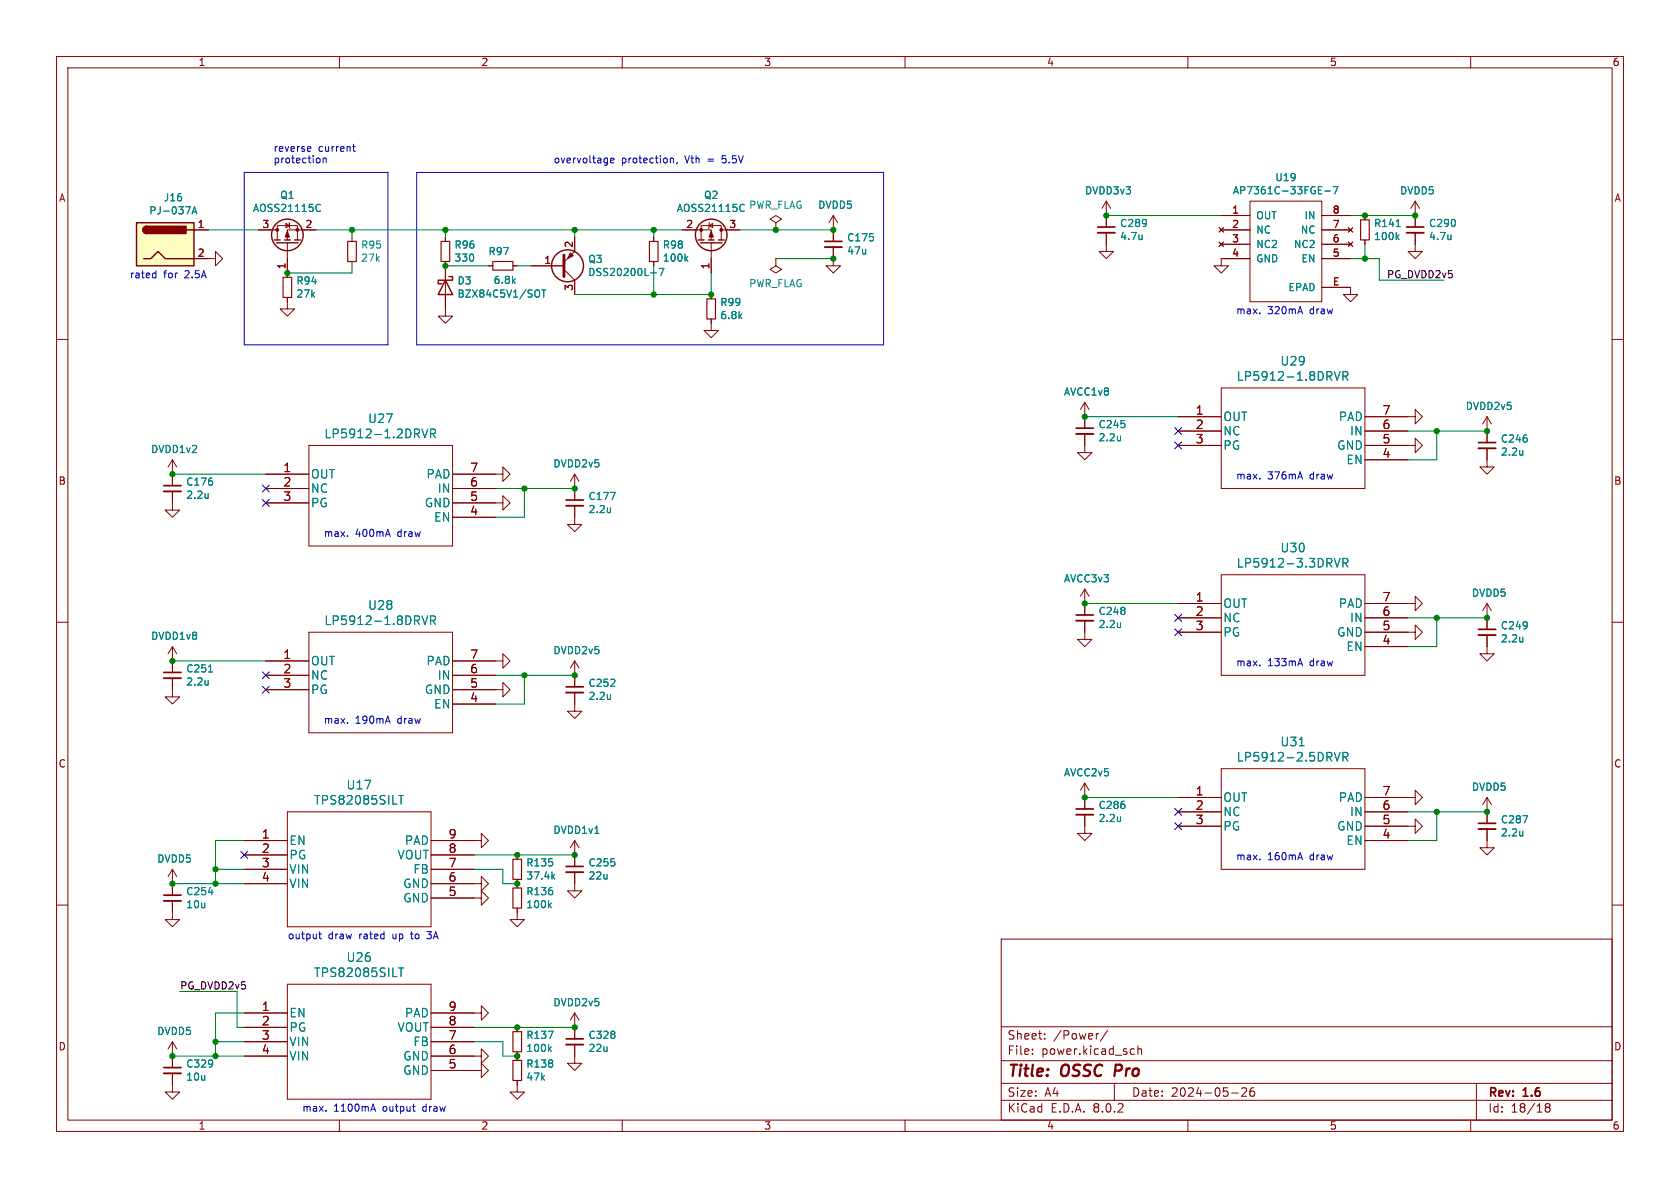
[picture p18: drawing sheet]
<svg xmlns="http://www.w3.org/2000/svg" width="297mm" height="210mm" viewBox="0 0 297 210" stroke-linecap="round" stroke-linejoin="round" font-family="sans-serif">
<defs><g id="words">
<g font-size="2.8" fill="#840000">
<text x="178" y="190.9">Title:</text>
<text x="187.7" y="190.9">OSSC</text>
<text x="197.9" y="190.9">Pro</text>
</g>
<g font-size="2.1" fill="#008484">
<text x="226.3" y="64.8">U29</text>
<text x="218.5" y="67.5">LP5912-1.8DRVR</text>
<text x="57.3" y="77.7">LP5912-1.2DRVR</text>
<text x="65" y="75">U27</text>
<text x="216.2" y="74.6">OUT</text>
<text x="216.2" y="77.2">NC</text>
<text x="236.6" y="74.6">PAD</text>
<text x="238.6" y="77.2">IN</text>
<text x="216.2" y="79.7">PG</text>
<text x="236.3" y="79.7">GND</text>
<text x="238" y="82.3">EN</text>
<text x="54.9" y="84.8">OUT</text>
<text x="54.9" y="87.3">NC</text>
<text x="54.9" y="89.9">PG</text>
<text x="75" y="89.9">GND</text>
<text x="75.3" y="84.8">PAD</text>
<text x="77.3" y="87.3">IN</text>
<text x="76.7" y="92.4">EN</text>
<text x="218.5" y="100.5">LP5912-3.3DRVR</text>
<text x="226.3" y="97.8">U30</text>
<text x="216.2" y="107.7">OUT</text>
<text x="236.6" y="107.7">PAD</text>
<text x="57.3" y="110.7">LP5912-1.8DRVR</text>
<text x="65" y="108">U28</text>
<text x="216.2" y="110.2">NC</text>
<text x="216.2" y="112.7">PG</text>
<text x="236.3" y="112.7">GND</text>
<text x="238.6" y="110.2">IN</text>
<text x="54.9" y="117.8">OUT</text>
<text x="75.3" y="117.8">PAD</text>
<text x="238" y="115.3">EN</text>
<text x="54.9" y="120.4">NC</text>
<text x="54.9" y="122.9">PG</text>
<text x="75" y="122.9">GND</text>
<text x="76.7" y="125.4">EN</text>
<text x="77.3" y="120.4">IN</text>
<text x="218.5" y="134.8">LP5912-2.5DRVR</text>
<text x="226.3" y="132.1">U31</text>
<text x="55.4" y="142.4">TPS82085SILT</text>
<text x="61.2" y="139.8">U17</text>
<text x="216.2" y="141.9">OUT</text>
<text x="236.6" y="141.9">PAD</text>
<text x="51.1" y="149.6">EN</text>
<text x="71.5" y="149.6">PAD</text>
<text x="216.2" y="144.5">NC</text>
<text x="216.2" y="147">PG</text>
<text x="236.3" y="147">GND</text>
<text x="238" y="149.6">EN</text>
<text x="238.6" y="144.5">IN</text>
<text x="51.1" y="152.1">PG</text>
<text x="51.1" y="154.6">VIN</text>
<text x="70.2" y="152.1">VOUT</text>
<text x="73" y="154.6">FB</text>
<text x="51.1" y="157.2">VIN</text>
<text x="71.2" y="159.7">GND</text>
<text x="71.2" y="157.2">GND</text>
<text x="55.4" y="172.9">TPS82085SILT</text>
<text x="61.2" y="170.2">U26</text>
<text x="51.1" y="180">EN</text>
<text x="51.1" y="182.6">PG</text>
<text x="51.1" y="185.1">VIN</text>
<text x="70.2" y="182.6">VOUT</text>
<text x="71.5" y="180">PAD</text>
<text x="73" y="185.1">FB</text>
<text x="51.1" y="187.7">VIN</text>
<text x="71.2" y="190.2">GND</text>
<text x="71.2" y="187.7">GND</text>
</g>
<g font-size="2.1" fill="#840000">
<text x="211.3" y="73.4">1</text>
<text x="211.3" y="75.9">2</text>
<text x="244.3" y="75.9">6</text>
<text x="244.3" y="73.4">7</text>
<text x="50" y="83.6">1</text>
<text x="83" y="83.6">7</text>
<text x="211.3" y="78.5">3</text>
<text x="244.3" y="81">4</text>
<text x="244.3" y="78.5">5</text>
<text x="50" y="86.1">2</text>
<text x="50" y="88.6">3</text>
<text x="83" y="88.6">5</text>
<text x="83" y="86.1">6</text>
<text x="83" y="91.2">4</text>
<text x="211.3" y="106.4">1</text>
<text x="244.3" y="106.4">7</text>
<text x="211.3" y="109">2</text>
<text x="211.3" y="111.5">3</text>
<text x="244.3" y="111.5">5</text>
<text x="244.3" y="109">6</text>
<text x="50" y="116.6">1</text>
<text x="50" y="119.1">2</text>
<text x="83" y="119.1">6</text>
<text x="83" y="116.6">7</text>
<text x="244.3" y="114">4</text>
<text x="50" y="121.7">3</text>
<text x="83" y="124.2">4</text>
<text x="83" y="121.7">5</text>
<text x="211.3" y="140.7">1</text>
<text x="211.3" y="143.3">2</text>
<text x="244.3" y="143.3">6</text>
<text x="244.3" y="140.7">7</text>
<text x="46.2" y="148.3">1</text>
<text x="79.2" y="148.3">9</text>
<text x="211.3" y="145.8">3</text>
<text x="244.3" y="148.3">4</text>
<text x="244.3" y="145.8">5</text>
<text x="46.2" y="150.9">2</text>
<text x="46.2" y="153.4">3</text>
<text x="46.2" y="156">4</text>
<text x="79.2" y="156">6</text>
<text x="79.2" y="153.4">7</text>
<text x="79.2" y="150.9">8</text>
<text x="79.2" y="158.5">5</text>
<text x="46.2" y="178.8">1</text>
<text x="79.2" y="178.8">9</text>
<text x="46.2" y="181.4">2</text>
<text x="46.2" y="183.9">3</text>
<text x="79.2" y="183.9">7</text>
<text x="79.2" y="181.4">8</text>
<text x="178" y="184">Sheet:</text>
<text x="186.2" y="184">/Power/</text>
<text x="46.2" y="186.4">4</text>
<text x="79.2" y="189">5</text>
<text x="79.2" y="186.4">6</text>
<text x="178" y="186.7">File:</text>
<text x="184.1" y="186.7">power.kicad_sch</text>
<text x="178" y="196.9">KiCad</text>
<text x="178" y="194.1">Size:</text>
<text x="184.7" y="194.1">A4</text>
<text x="185.7" y="196.9">E.D.A.</text>
<text x="193.3" y="196.9">8.0.2</text>
<text x="200" y="194.1">Date:</text>
<text x="207" y="194.1">2024-05-26</text>
<text x="263" y="194.3">Rev:</text>
<text x="263" y="196.9">Id:</text>
<text x="267.1" y="196.9">18/18</text>
<text x="269.4" y="194.3">1.6</text>
</g>
<g font-size="1.8" fill="#840000">
<text x="35" y="11.9">1</text>
<text x="85" y="11.9">2</text>
<text x="135" y="11.9">3</text>
<text x="185" y="11.9">4</text>
<text x="235" y="11.9">5</text>
<text x="285" y="11.9">6</text>
<text x="10.3" y="35.9">A</text>
<text x="285.3" y="35.9">A</text>
<text x="34.9" y="40.4">1</text>
<text x="46.3" y="40.4">3</text>
<text x="53.9" y="40.4">2</text>
<text x="121.2" y="40.4">2</text>
<text x="128.8" y="40.4">3</text>
<text x="217.7" y="37.8">1</text>
<text x="217.7" y="40.4">2</text>
<text x="235.5" y="40.4">7</text>
<text x="235.5" y="37.8">8</text>
<text x="34.9" y="45.5">2</text>
<text x="50.5" y="47.7" transform="rotate(-90 50.5 47.7)">1</text>
<text x="96.1" y="46.7">1</text>
<text x="101.3" y="43.9" transform="rotate(-90 101.3 43.9)">2</text>
<text x="125.5" y="47.7" transform="rotate(-90 125.5 47.7)">1</text>
<text x="217.7" y="42.9">3</text>
<text x="217.7" y="45.5">4</text>
<text x="235.5" y="45.5">5</text>
<text x="235.5" y="42.9">6</text>
<text x="101.3" y="51.5" transform="rotate(-90 101.3 51.5)">3</text>
<text x="235.5" y="50.5">E</text>
<text x="10.3" y="85.9">B</text>
<text x="285.3" y="85.9">B</text>
<text x="10.3" y="135.9">C</text>
<text x="285.3" y="135.9">C</text>
<text x="10.3" y="185.9">D</text>
<text x="285.3" y="185.9">D</text>
<text x="35" y="199.9">1</text>
<text x="85" y="199.9">2</text>
<text x="135" y="199.9">3</text>
<text x="185" y="199.9">4</text>
<text x="235" y="199.9">5</text>
<text x="285" y="199.9">6</text>
</g>
<g font-size="1.8" fill="#0000c2">
<text x="48.3" y="26.9">reverse</text>
<text x="48.3" y="29">protection</text>
<text x="56.3" y="26.9">current</text>
<text x="97.8" y="29">overvoltage</text>
<text x="109.8" y="29">protection,</text>
<text x="121.2" y="29">Vth</text>
<text x="125.4" y="29">=</text>
<text x="128.1" y="29">5.5V</text>
<text x="22.9" y="49.3">rated</text>
<text x="28.9" y="49.3">for</text>
<text x="32.8" y="49.3">2.5A</text>
<text x="218.4" y="55.6">max.</text>
<text x="224.1" y="55.6">320mA</text>
<text x="231.7" y="55.6">draw</text>
<text x="218.4" y="84.8">max.</text>
<text x="224.1" y="84.8">376mA</text>
<text x="231.7" y="84.8">draw</text>
<text x="57.1" y="95">max.</text>
<text x="62.8" y="95">400mA</text>
<text x="70.4" y="95">draw</text>
<text x="218.4" y="117.9">max.</text>
<text x="224.1" y="117.9">133mA</text>
<text x="231.7" y="117.9">draw</text>
<text x="57.1" y="128">max.</text>
<text x="62.8" y="128">190mA</text>
<text x="70.4" y="128">draw</text>
<text x="218.4" y="152.2">max.</text>
<text x="224.1" y="152.2">160mA</text>
<text x="231.7" y="152.2">draw</text>
<text x="50.8" y="166.1">output</text>
<text x="58" y="166.1">draw</text>
<text x="63.6" y="166.1">rated</text>
<text x="69.7" y="166.1">up</text>
<text x="73.1" y="166.1">to</text>
<text x="76.2" y="166.1">3A</text>
<text x="53.3" y="196.6">max.</text>
<text x="59" y="196.6">1100mA</text>
<text x="67.8" y="196.6">output</text>
<text x="75" y="196.6">draw</text>
</g>
<g font-size="1.8" fill="#008484">
<text x="28.9" y="35.8">J16</text>
<text x="49.4" y="35.4">Q1</text>
<text x="124.4" y="35.4">Q2</text>
<text x="191.7" y="34.6">DVDD3v3</text>
<text x="217.9" y="34.5">AP7361C-33FGE-7</text>
<text x="225.4" y="32.2">U19</text>
<text x="247.4" y="34.6">DVDD5</text>
<text x="26.3" y="38.1">PJ-037A</text>
<text x="44.6" y="37.7">AOSS21115C</text>
<text x="119.6" y="37.7">AOSS21115C</text>
<text x="132.3" y="37.1">PWR_FLAG</text>
<text x="144.5" y="37.1">DVDD5</text>
<text x="197.9" y="40.3">C289</text>
<text x="222" y="39">OUT</text>
<text x="222" y="41.5">NC</text>
<text x="229.9" y="41.5">NC</text>
<text x="230.5" y="39">IN</text>
<text x="242.8" y="40.3">R141</text>
<text x="252.5" y="40.3">C290</text>
<text x="63.7" y="46.5">27k</text>
<text x="63.7" y="44.1">R95</text>
<text x="80.2" y="46.5">330</text>
<text x="80.2" y="44.1">R96</text>
<text x="86.3" y="45.3">R97</text>
<text x="103.9" y="46.7">Q3</text>
<text x="117.1" y="44.1">R98</text>
<text x="117.1" y="46.5">100k</text>
<text x="149.7" y="42.9">C175</text>
<text x="149.7" y="45.2">47u</text>
<text x="197.9" y="42.6">4.7u</text>
<text x="222" y="44">NC2</text>
<text x="222" y="46.6">GND</text>
<text x="228.7" y="44">NC2</text>
<text x="230" y="46.6">EN</text>
<text x="242.8" y="42.6">100k</text>
<text x="252.5" y="42.6">4.7u</text>
<text x="52.3" y="52.8">27k</text>
<text x="52.3" y="50.5">R94</text>
<text x="80.8" y="50.5">D3</text>
<text x="80.8" y="52.8">BZX84C5V1/SOT</text>
<text x="87.2" y="50.4">6.8k</text>
<text x="103.9" y="49">DSS20200L-7</text>
<text x="132.3" y="51">PWR_FLAG</text>
<text x="227.7" y="51.7">EPAD</text>
<text x="127.2" y="56.6">6.8k</text>
<text x="127.2" y="54.3">R99</text>
<text x="188" y="70.1">AVCC1v8</text>
<text x="194.1" y="75.9">C245</text>
<text x="259" y="72.7">DVDD2v5</text>
<text x="26.6" y="80.3">DVDD1v2</text>
<text x="97.7" y="82.8">DVDD2v5</text>
<text x="194.1" y="78.2">2.2u</text>
<text x="265.2" y="78.4">C246</text>
<text x="265.2" y="80.7">2.2u</text>
<text x="32.8" y="86.1">C176</text>
<text x="32.8" y="88.4">2.2u</text>
<text x="103.9" y="88.6">C177</text>
<text x="103.9" y="90.9">2.2u</text>
<text x="188" y="103.1">AVCC3v3</text>
<text x="260.1" y="105.7">DVDD5</text>
<text x="26.6" y="113.3">DVDD1v8</text>
<text x="194.1" y="108.9">C248</text>
<text x="194.1" y="111.2">2.2u</text>
<text x="265.2" y="111.5">C249</text>
<text x="265.2" y="113.8">2.2u</text>
<text x="32.8" y="119.1">C251</text>
<text x="97.7" y="115.8">DVDD2v5</text>
<text x="32.8" y="121.4">2.2u</text>
<text x="103.9" y="121.6">C252</text>
<text x="103.9" y="123.9">2.2u</text>
<text x="188" y="137.4">AVCC2v5</text>
<text x="194.1" y="143.2">C286</text>
<text x="260.1" y="140">DVDD5</text>
<text x="97.7" y="147.6">DVDD1v1</text>
<text x="194.1" y="145.5">2.2u</text>
<text x="265.2" y="145.7">C287</text>
<text x="265.2" y="148.1">2.2u</text>
<text x="27.7" y="152.7">DVDD5</text>
<text x="92.9" y="153.4">R135</text>
<text x="92.9" y="155.7">37.4k</text>
<text x="103.9" y="153.4">C255</text>
<text x="103.9" y="155.7">22u</text>
<text x="32.8" y="158.4">C254</text>
<text x="32.8" y="160.8">10u</text>
<text x="92.9" y="158.4">R136</text>
<text x="92.9" y="160.8">100k</text>
<text x="97.7" y="178.1">DVDD2v5</text>
<text x="27.7" y="183.2">DVDD5</text>
<text x="92.9" y="183.8">R137</text>
<text x="103.9" y="183.8">C328</text>
<text x="32.8" y="188.9">C329</text>
<text x="32.8" y="191.2">10u</text>
<text x="92.9" y="188.9">R138</text>
<text x="92.9" y="191.2">47k</text>
<text x="92.9" y="186.2">100k</text>
<text x="103.9" y="186.2">22u</text>
</g>
<g font-size="1.8">
<text x="245.1" y="49.3">PG_DVDD2v5</text>
<text x="31.7" y="175">PG_DVDD2v5</text>
</g>
</g></defs>
<g fill="none" stroke="#840000" stroke-width=".18">
<path d="M10 10h277v190h-277zM12 12h273v186h-273zM60 10v2M110 10v2M160 10v2M210 10v2M260 10v2M195.6 35.6v4.5M195.6 35.6l-.8 1.2M195.6 35.6l.7 1.2M215.9 38.1h5.1M221 35.6h12.7v17.7h-12.7z"/>
<path d="M233.7 38.1h5.1M250.2 35.6l-.8 1.2M250.2 35.6v4.5M250.2 35.6l.8 1.2M10 60h2M36.8 45.7h1.3v-1.2l1.3 1.2-1.3 1.3v-1.3M195.6 41.1v3.4h1.2l-1.2 1.2-1.3-1.2h1.3M215.5 40.3l.8 .7M215.5 42.8l.8 .8M215.9 40.6h5.1M215.9 43.2h5.1M215.9 45.7h5.1"/>
<path d="M216.3 40.3l-.8 .7M216.3 42.8l-.8 .8M233.7 50.8h5.1v1.3h1.2l-1.2 1.2-1.3-1.2h1.3M233.7 40.6h5.1M233.7 43.2h5.1M233.7 45.7h5.1M238.4 42.8l.7 .8M238.4 40.3l.7 .7M239.1 42.8l-.7 .8M239.1 40.3l-.7 .7M250.2 41.1v3.4h1.3l-1.3 1.2-1.3-1.2h1.3M285 60h2"/>
<path d="M262.9 79.2v3.4h1.3l-1.3 1.2-1.3-1.2h1.3M262.9 73.7l-.8 1.2M262.9 73.7v4.5M262.9 73.7l.8 1.2M30.5 86.9v3.3h1.2l-1.2 1.2-1.3-1.2h1.3M30.5 81.3v4.6M30.5 81.3l-.8 1.3M30.5 81.3l.7 1.3M87.6 83.8h1.3v-1.2l1.3 1.2-1.3 1.3v-1.3M87.6 88.9h1.3v-1.3l1.3 1.3-1.3 1.3v-1.3M10 110h2M30.5 119.9v3.3h1.2l-1.2 1.3-1.3-1.3h1.3"/>
<path d="M30.5 114.3v4.6M30.5 114.3l-.8 1.3M30.5 114.3l.7 1.3M87.6 116.8h1.3v-1.2l1.3 1.2-1.3 1.3v-1.3M101.6 116.8v4.6M101.6 116.8l-.8 1.3M101.6 116.8l.8 1.3M285 110h2M87.6 121.9h1.3v-1.2l1.3 1.2-1.3 1.3v-1.3M101.6 122.4v3.3h1.3l-1.3 1.3-1.3-1.3h1.3M10 160h2M83.8 148.6h1.3v-1.3l1.3 1.3-1.3 1.3v-1.3"/>
<path d="M285 160h2M101.6 179.1v4.5M101.6 179.1l-.8 1.2M101.6 179.1l.8 1.2M177 166h108v32h-108zM60 198v2M101.6 184.7v2M110 198v2M160 198v2M177 194.5h108M177 191.5h108M177 187.5h108"/>
<path d="M177 181.5h108M182.5 186.3v.1M182.5 185.5v.1M184.7 183.6v.1M184.7 182.8v.1M194.2 182.7l-.2 .1M195.8 182.1l-1.3 2M197 191.5v3M200.1 185.4l.4 .1M200.5 186.3l-.4 .1M201.2 185.5l.2-.1 .3 .1 .1 .9M201.2 184.9v1.5"/>
<path d="M210 198v2M217.7 193.2h1.2M219.5 192.4l.6-.1 .2 .1 .1 .3-.9 1.1h.9M221.7 192.3a.59 .59 0 0 0-.7 .6v.6l.1 .2 .4 .1 .2-.1 .1-.5-.1-.3h-.5l-.2 .3M260 198v2M261 191.5v6.5M273.5 195.7l-.3-.2 .3-.4h.2l.3 .3-.3 .3M273.5 195.7l-.3 .3v.3l.3 .3h.2l.3-.3v-.4l-.3-.2M273.5 195.7h.2"/>
</g>
<path d="M197.3 188.2l-.3 2" fill="none" stroke="#840000" stroke-width=".4"/>
<path d="M194.1 41.1h3M248.7 41.1h3M261.4 79.2h3M29 86.9h3M29 119.9h3M100.1 122.4h3M100.1 184.7h3" fill="none" stroke="#840000" stroke-width=".33"/>
<path d="M194.1 40.1h3M248.7 40.1h3M261.4 78.2h3M29 85.9h3M29 118.9h3M100.1 121.4h3M100.1 183.6h3" fill="none" stroke="#840000" stroke-width=".3"/>
<g fill="none" stroke="#008484" stroke-width=".18">
<path d="M234.2 33.8h1M235.7 33h.8l-.5 1.3M201.9 41.5v.9M201.9 42.2l-.1 .1M256.5 41.5v.9M256.5 42.2l-.1 .1M269.2 79.6v.9M36.8 87.2v.9M36.8 88h-.1M269.2 80.3l-.1 .1M36.9 118.8h.7M36.8 120.3v.8"/>
<path d="M36.8 121h-.1M107.9 122.8v.8M107.9 123.5v.1"/>
</g>
<path d="M24.1 39.4h10.2v7.6h-10.2z" fill="#ffffc2"/>
<g fill="none" stroke="#840000" stroke-width=".25">
<path d="M24.1 39.4h10.2v7.6h-10.2zM25.4 45.7h1.3l1.2-1.2 1.3 1.2h5.1M25.9 40a.64 .64 0 0 0-.6 .6 .64 .64 0 0 0 .6 .7M33 40.6h1.3M48.5 42.4h1M48.9 42.9h3.8M50.3 42.4h1M52.1 42.4h1M78.7 49.5l1.3 2.6h-2.5zM79.4 48.9h.6v.6h-2.5v.7h.6M123.4 42.4h1.1M123.8 42.9h3.8"/>
<path d="M125.2 42.4h1M127 42.4h1"/>
<circle cx="50.8" cy="41.5" r="2.79"/>
<circle cx="100.3" cy="47" r="2.82"/>
<circle cx="125.7" cy="41.5" r="2.79"/>
</g>
<g fill="#840000" stroke="#840000" stroke-width=".25">
<path d="M25.5 40.2l.4-.2v1.3a.63 .63 0 0 1-.6-.4 .63 .63 0 0 1 .2-.7z"/>
<path d="M25.9 40h7v1.3h-7z"/>
</g>
<g fill="none" stroke="#840000" stroke-width=".18">
<path d="M50.5 39.5l.7 .4-.7 .4zM51.1 39.4l.1 .1v.8l.1 .1M125.3 39.9l.7-.4v.8zM125.5 39.4l-.2 .1v.8l-.1 .1M137.2 39.4l1-.7-1-.6-1.1 .6 1.1 .7v1.2M147.3 38.1v4.6M147.3 38.1l-.7 1.3M147.3 38.1l.8 1.3M195.6 38.1v2M215.9 38.1h5.1M233.7 38.1h5.1M241.3 38.1v.8"/>
<path d="M250.2 38.1v2M34.3 40.6h2.5M34.3 45.7h2.5M45.7 40.6h3.3M49 42.4v-2.5h3.6v2.5M50.8 52.6v2h1.3l-1.3 1.3-1.3-1.3h1.3M50.8 42.9v6.1M55.9 40.6h-5.1v1.8M62.2 41.9v.8M62.2 46.2v.8M78.7 46.2v9.7h1.3l-1.3 1.3-1.2-1.3h1.2M78.7 41.9v.8"/>
<path d="M86.4 47h.7M90.7 47h.7M94 47h5.7M99.7 47.6l1.9 1.9v2.6M101.6 41.9v2.6l-1.9 1.9M115.6 41.9v.8M115.6 46.2v.8M120.6 40.6h5.1v1.8M124 42.4v-2.5h3.5v2.5M125.7 56.4v2h1.3l-1.3 1.3-1.2-1.3h1.2M125.7 42.9v5.4M125.7 52.1v.7"/>
<path d="M127.5 40.6h3.3M137.2 40.6h.1M137.2 45.7v1.3l1 .6-1 .7-1.1-.7 1.1-.6M137.2 45.7h.1M147.3 43.7v3.3h1.3l-1.3 1.3-1.3-1.3h1.3M195.6 41.1v2.1M215.5 40.3l.8 .7M215.5 42.8l.8 .8M215.9 40.6h5.1M215.9 43.2h5.1M216.3 40.3l-.8 .7M216.3 42.8l-.8 .8"/>
<path d="M221 45.7h-5.1v1.3h1.3l-1.3 1.3-1.3-1.3h1.3M233.7 40.6h5.1M233.7 45.7h5.1M233.7 43.2h5.1M233.7 50.8h5.1M238.4 42.8l.7 .8M238.4 40.3l.7 .7M239.1 42.8l-.7 .8M239.1 40.3l-.7 .7M241.3 42.4v.8M250.2 41.1v2.1M54.6 78.7h25.4v17.8h-25.4z"/>
<path d="M191.8 76.7v3.3h1.2l-1.2 1.3-1.3-1.3h1.3M191.8 71.1v4.6M191.8 71.1l-.8 1.3M191.8 71.1l.7 1.3M208.3 78.7h7.6M208.3 73.7h7.6M208.3 76.2h7.6M215.9 68.6h25.4v17.8h-25.4zM241.3 78.7h8.9v-1.2l1.3 1.2-1.3 1.3v-1.3M241.3 73.7h8.9v-1.3l1.3 1.3-1.3 1.2v-1.2M241.3 76.2h7.6M262.9 76.2v2"/>
<path d="M262.9 79.2v2.1M30.5 83.8v2.1M30.5 86.9v2M47 83.8h7.6M47 86.4h7.6M47 88.9h7.6M80 83.8h7.6M80 86.4h7.6M80 88.9h7.6M80 91.4h7.6M101.6 89.4v3.3h1.3l-1.3 1.3-1.3-1.3h1.3M101.6 83.8v4.6"/>
<path d="M101.6 83.8l-.8 1.3M101.6 83.8l.8 1.3M241.3 81.3h7.6M30.5 116.8v2.1M30.5 119.9v2M47 116.8h7.6M47 119.4h7.6M54.6 111.8h25.4v17.7h-25.4zM80 116.8h7.6M80 119.4h7.6M101.6 119.4v2M191.8 109.7v3.3h1.2l-1.2 1.3-1.3-1.3h1.3"/>
<path d="M191.8 104.1l-.8 1.3M191.8 104.1v4.6M191.8 104.1l.7 1.3M208.3 111.8h7.6M208.3 106.7h7.6M208.3 109.2h7.6M215.9 101.6h25.4v17.8h-25.4zM241.3 111.8h8.9v-1.3l1.3 1.3-1.3 1.2v-1.2M241.3 106.7h8.9v-1.3l1.3 1.3-1.3 1.3v-1.3M241.3 109.2h7.6M241.3 114.3h7.6M262.9 112.3v3.3h1.3l-1.3 1.2-1.3-1.2h1.3"/>
<path d="M262.9 106.7v4.6M262.9 106.7l-.8 1.3M262.9 106.7l.8 1.3M47 121.9h7.6M80 121.9h7.6M80 124.5h7.6M101.6 122.4v2.1M191.8 138.4v4.6M191.8 138.4l-.8 1.3M191.8 138.4l.7 1.3M215.9 135.9h25.4v17.8h-25.4zM30.5 159.3v3.3h1.2l-1.2 1.2-1.3-1.2h1.3"/>
<path d="M30.5 153.7v4.5M30.5 153.7l-.8 1.2M30.5 153.7l.7 1.2M43.2 153.7h7.6M43.2 148.6h7.6M43.2 151.1h7.6M43.2 156.2h7.6M50.8 143.5h25.4v20.3h-25.4zM76.2 158.8h8.9v-1.3l1.3 1.3-1.3 1.2v-1.2M76.2 156.2h8.9v-1.3l1.3 1.3-1.3 1.3v-1.3M76.2 153.7h7.6M76.2 148.6h7.6"/>
<path d="M76.2 151.1h7.6M91.4 151.1v.8M91.4 155.4v1.6M101.6 154.2v3.3h1.3l-1.3 1.3-1.3-1.3h1.3M101.6 148.6v4.6M101.6 148.6l-.8 1.3M101.6 148.6l.8 1.3M191.8 144v3.3h1.2l-1.2 1.3-1.3-1.3h1.3M208.3 141h7.6M208.3 143.5h7.6M208.3 146.1h7.6M241.3 146.1h8.9v-1.3l1.3 1.3-1.3 1.2v-1.2"/>
<path d="M241.3 141h8.9v-1.3l1.3 1.3-1.3 1.2v-1.2M241.3 143.5h7.6M241.3 148.6h7.6M262.9 146.6v3.3h1.3l-1.3 1.2-1.3-1.2h1.3M262.9 141v4.5M262.9 141l-.8 1.2M262.9 141l.8 1.2M43.2 179.1h7.6M50.8 174h25.4v20.3h-25.4zM76.2 179.1h8.9v-1.3l1.3 1.3-1.3 1.2v-1.2M91.4 160.5v2.1h1.3l-1.3 1.2-1.2-1.2h1.2M30.5 189.7v3.3h1.2l-1.2 1.3-1.3-1.3h1.3"/>
<path d="M30.5 184.2v4.5M30.5 184.2l-.8 1.2M30.5 184.2l.7 1.2M43.2 181.6h7.6M43.2 184.2h7.6M43.2 186.7h7.6M76.2 189.2h8.9v-1.2l1.3 1.2-1.3 1.3v-1.3M76.2 186.7h8.9v-1.3l1.3 1.3-1.3 1.3v-1.3M76.2 181.6h7.6M76.2 184.2h7.6M91.4 191v2h1.3l-1.3 1.3-1.2-1.3h1.2M91.4 181.6v.8"/>
<path d="M91.4 185.9v1.6M101.6 184.7v3.3h1.3l-1.3 1.2-1.3-1.2h1.3M101.6 181.6v2"/>
</g>
<g fill="none" stroke="#008484" stroke-width=".18">
<path d="M34 37.8l.4-1.3 .4 1.3M34.1 37.5h.6M56.3 36.1l.3 .1M56.6 37.3l-.3 .1M131.2 36.1l.4 .1M131.6 37.3l-.4 .1M234.2 33.8h1M235.7 33h.8l-.5 1.3M95.2 51.3a.9 .9 0 0 1 0 1.2M95.8 51.3h.7M96.1 51.3v1.2M115.1 48.2h.9"/>
<path d="M116.5 47.4h.9l-.6 1.3M121.2 45.7l.4 .5M121.6 45.3l-.5 .5M201.9 41.5v.9M201.9 42.2l-.1 .1M246.8 40.1h.8M247 41.9l.3 .5M247.3 41.5l-.5 .5M256.5 41.5v.9M256.5 42.2l-.1 .1M74.6 75.9l.5 1.5 .5-1.5M76.1 76.7l.8-.1 .1-.2-.1-.4-.2-.1h-.6v1.5"/>
<path d="M76.5 76.7l.5 .7M198.1 77.1v.8M198.1 77.8l-.1 .1M235.9 65.7l.5 1.5 .5-1.5M237.4 66.5l.7-.1 .2-.2-.1-.4-.2-.1h-.6v1.5M237.8 66.5l.5 .7M269.2 79.6v.9M36.8 87.2v.9M36.8 88h-.1M107.9 87h.9l-.6 1.3M107.9 89.8v.8M107.9 90.5v.1"/>
<path d="M235.9 98.7l.5 1.5 .5-1.5M237.4 99.5l.7-.1 .2-.2-.1-.3-.2-.2h-.6v1.5M237.8 99.5l.5 .7M269.2 80.3l-.1 .1M36.9 118.8h.7M74.6 108.9l.5 1.5 .5-1.5M76.1 109.7l.8-.1 .1-.2-.1-.4-.2-.1h-.6v1.5M76.5 109.7l.5 .7M198.1 110.1v.8M198.1 110.8l-.1 .1M269.2 112.6v.9M269.2 113.4h-.1"/>
<path d="M36.8 120.3v.8M36.8 121h-.1M107.9 122.8v.8M107.9 123.5v.1M229.7 131.8h.9M235.9 133l.5 1.5 .5-1.5M237.4 133.8l.7-.1 .2-.2-.1-.3-.2-.2h-.6v1.5M237.8 133.8l.5 .7M36.9 157.7h.7M70.5 140.6h.8M70.9 140.6v1.5M97.1 160l.4 .5"/>
<path d="M97.5 159.6l-.5 .5M97.7 154.9l.4 .5M98.1 154.5l-.5 .5M105.2 147.3h.7M198.1 144.4v.8M198.1 145.1l-.1 .1M269.2 146.9v.9M269.2 144.2h.9l-.6 1.3M269.2 147.7h-.1M70.5 171.1h.8M70.9 171.1v1.5M96.9 182.3h.9l-.6 1.3"/>
<path d="M97.1 185.4l.4 .5M97.5 185l-.5 .5"/>
</g>
<path d="M240.5 38.9h1.6v3.5h-1.6zM50 49h1.6v3.6h-1.6zM61.5 42.7h1.5v3.5h-1.5zM78 42.7h1.5v3.5h-1.5zM87.1 46.2h3.6v1.6h-3.6zM114.8 42.7h1.5v3.5h-1.5zM125 52.8h1.5v3.6h-1.5zM90.7 157h1.5v3.5h-1.5zM90.7 151.9h1.5v3.5h-1.5zM90.7 182.4h1.5v3.5h-1.5zM90.7 187.5h1.5v3.5h-1.5z" fill="none" stroke="#840000" stroke-width=".2"/>
<path d="M99.7 45.1v3.8" fill="none" stroke="#840000" stroke-width=".51"/>
<g fill="#840000" stroke="#840000" stroke-width=".18">
<path d="M100.8 44.7l.5 .5-1 .5z"/>
<path d="M125.7 40.9l.4 1h-.8z"/>
<path d="M50.8 40.9l.4 1h-.8z"/>
<circle cx="124" cy="40.6" r=".25"/>
<circle cx="127.5" cy="40.6" r=".25"/>
<circle cx="52.6" cy="40.6" r=".25"/>
<circle cx="49" cy="40.6" r=".25"/>
</g>
<path d="M145.8 43.7h3M190.2 76.7h3.1M100.1 89.4h3M190.2 109.7h3.1M261.4 112.3h3M29 159.3h3M100.1 154.2h3M190.2 144h3.1M261.4 146.6h3M29 189.7h3" fill="none" stroke="#840000" stroke-width=".33"/>
<path d="M145.8 42.7h3M190.2 75.7h3.1M100.1 88.4h3M190.2 108.7h3.1M261.4 111.3h3M29 158.2h3M100.1 153.2h3M190.2 143h3.1M261.4 145.5h3M29 188.7h3" fill="none" stroke="#840000" stroke-width=".3"/>
<g fill="none" stroke="#0000c2" stroke-width=".18">
<path d="M43.2 30.5h25.4v30.5h-25.4zM54.5 25.9l.4 .1 .1 .2-.7 .1M54.9 26.7l-.4 .1M56.5 28.1v.6M57.1 27.9v.9M57.1 28.1l.2-.2 .3 .1 .1 .8M62.3 25.9h.5M62.5 25.5v1.1l.3 .2M73.7 30.5h82.5v30.5h-82.5zM107.9 28.4l.6-.1v-.3l-.4-.1-.2 .2 .1 .6h.5M118.5 28.1l.2-.2 .3 .1 .1 .8M119.7 28.7l-.1 .3"/>
<path d="M27.2 48.3h.4M27.6 47.8v1.3M27.6 49.1h-.4M222.7 55.3v.2M61.4 94.7v.1M222.7 84.6v.1M222.7 117.6v.1M61.4 127.7v.2M222.7 151.9v.1M56.3 165.1h.5M56.5 164.7v1.1l.3 .2M75.5 164.7h.7"/>
<path d="M75.5 165.8l.1 .2M57.6 196.3v.1M65.7 196.1h.6M66 195.2l.4 1.2M72.9 195.6h.5M73.2 196.4h.2"/>
</g>
<g fill="none" stroke="#008400" stroke-width=".18">
<path d="M195.6 38.1h20.3M238.8 38.1h11.4M36.8 40.6h8.9M55.9 40.6h64.7M62.2 47v1.3h-11.4M62.2 40.6v1.3M78.7 47h7.7M78.7 40.6v1.3M91.4 47h2.6M101.6 40.6v1.3M115.6 40.6v1.3M115.6 47v5.1"/>
<path d="M125.7 48.3v3.8h-24.1M130.8 40.6h16.5M137.2 45.7h10.1M238.8 45.7h5v3.8h11.5M241.3 43.2v2.5M191.8 73.7h16.5M248.9 76.2h14M254 76.2v5.1h-5.1M30.5 83.8h16.5M87.6 86.4h14M92.7 86.4v5h-5.1M30.5 116.8h16.5"/>
<path d="M87.6 119.4h14M92.7 119.4v5.1h-5.1M191.8 106.7h16.5M248.9 109.2h14M254 109.2v5.1h-5.1M30.5 156.2h12.7M38.1 153.7h5.1M43.2 148.6h-5.1v7.6M83.8 153.7h5.1v2.5h2.5M83.8 151.1h17.8M191.8 141h16.5M248.9 143.5h14"/>
<path d="M254 143.5v5.1h-5.1M31.7 175.3h10.2v6.3h1.3M43.2 179.1h-5.1v7.6M30.5 186.7h12.7M38.1 184.2h5.1M83.8 184.2h5.1v2.5h2.5M83.8 181.6h17.8"/>
</g>
<g fill="none" stroke="#000084" stroke-width=".18">
<path d="M207.7 75.6l1.2 1.2M207.7 78.1l1.2 1.2M208.9 75.6l-1.2 1.2M208.9 78.1l-1.2 1.2M46.4 85.8l1.2 1.2M46.4 88.3l1.2 1.2M47.6 85.8l-1.2 1.2M47.6 88.3l-1.2 1.2M46.4 118.8l1.2 1.2M47.6 118.8l-1.2 1.2M207.7 108.6l1.2 1.2M207.7 111.2l1.2 1.2"/>
<path d="M208.9 108.6l-1.2 1.2M208.9 111.2l-1.2 1.2M46.4 121.3l1.2 1.2M47.6 121.3l-1.2 1.2M42.6 150.5l1.2 1.2M43.8 150.5l-1.2 1.2M207.7 145.4l1.2 1.3M207.7 142.9l1.2 1.2M208.9 145.4l-1.2 1.3M208.9 142.9l-1.2 1.2"/>
</g>
<g fill="#008400" stroke="#008400" stroke-width=".18">
<circle cx="38.1" cy="184.2" r=".46"/>
<circle cx="38.1" cy="156.2" r=".46"/>
<circle cx="30.5" cy="156.2" r=".46"/>
<circle cx="30.5" cy="186.7" r=".46"/>
<circle cx="38.1" cy="186.7" r=".46"/>
<circle cx="91.4" cy="186.7" r=".46"/>
<circle cx="115.6" cy="40.6" r=".46"/>
<circle cx="125.7" cy="52.1" r=".46"/>
<circle cx="137.2" cy="40.6" r=".46"/>
<circle cx="115.6" cy="52.1" r=".46"/>
<circle cx="191.8" cy="141" r=".46"/>
<circle cx="191.8" cy="73.7" r=".46"/>
<circle cx="191.8" cy="106.7" r=".46"/>
<circle cx="147.3" cy="45.7" r=".46"/>
<circle cx="147.3" cy="40.6" r=".46"/>
<circle cx="78.7" cy="40.6" r=".46"/>
<circle cx="101.6" cy="40.6" r=".46"/>
<circle cx="101.6" cy="86.4" r=".46"/>
<circle cx="30.5" cy="116.8" r=".46"/>
<circle cx="92.7" cy="86.4" r=".46"/>
<circle cx="30.5" cy="83.8" r=".46"/>
<circle cx="241.3" cy="38.1" r=".46"/>
<circle cx="195.6" cy="38.1" r=".46"/>
<circle cx="250.2" cy="38.1" r=".46"/>
<circle cx="262.9" cy="76.2" r=".46"/>
<circle cx="254" cy="76.2" r=".46"/>
<circle cx="241.3" cy="45.7" r=".46"/>
<circle cx="38.1" cy="153.7" r=".46"/>
<circle cx="101.6" cy="119.4" r=".46"/>
<circle cx="92.7" cy="119.4" r=".46"/>
<circle cx="91.4" cy="181.6" r=".46"/>
<circle cx="101.6" cy="181.6" r=".46"/>
<circle cx="91.4" cy="156.2" r=".46"/>
<circle cx="91.4" cy="151.1" r=".46"/>
<circle cx="101.6" cy="151.1" r=".46"/>
<circle cx="78.7" cy="47" r=".46"/>
<circle cx="62.2" cy="40.6" r=".46"/>
<circle cx="50.8" cy="48.3" r=".46"/>
<circle cx="262.9" cy="109.2" r=".46"/>
<circle cx="254" cy="109.2" r=".46"/>
<circle cx="254" cy="143.5" r=".46"/>
<circle cx="262.9" cy="143.5" r=".46"/>
</g>
<use href="#words"/>
</svg>
